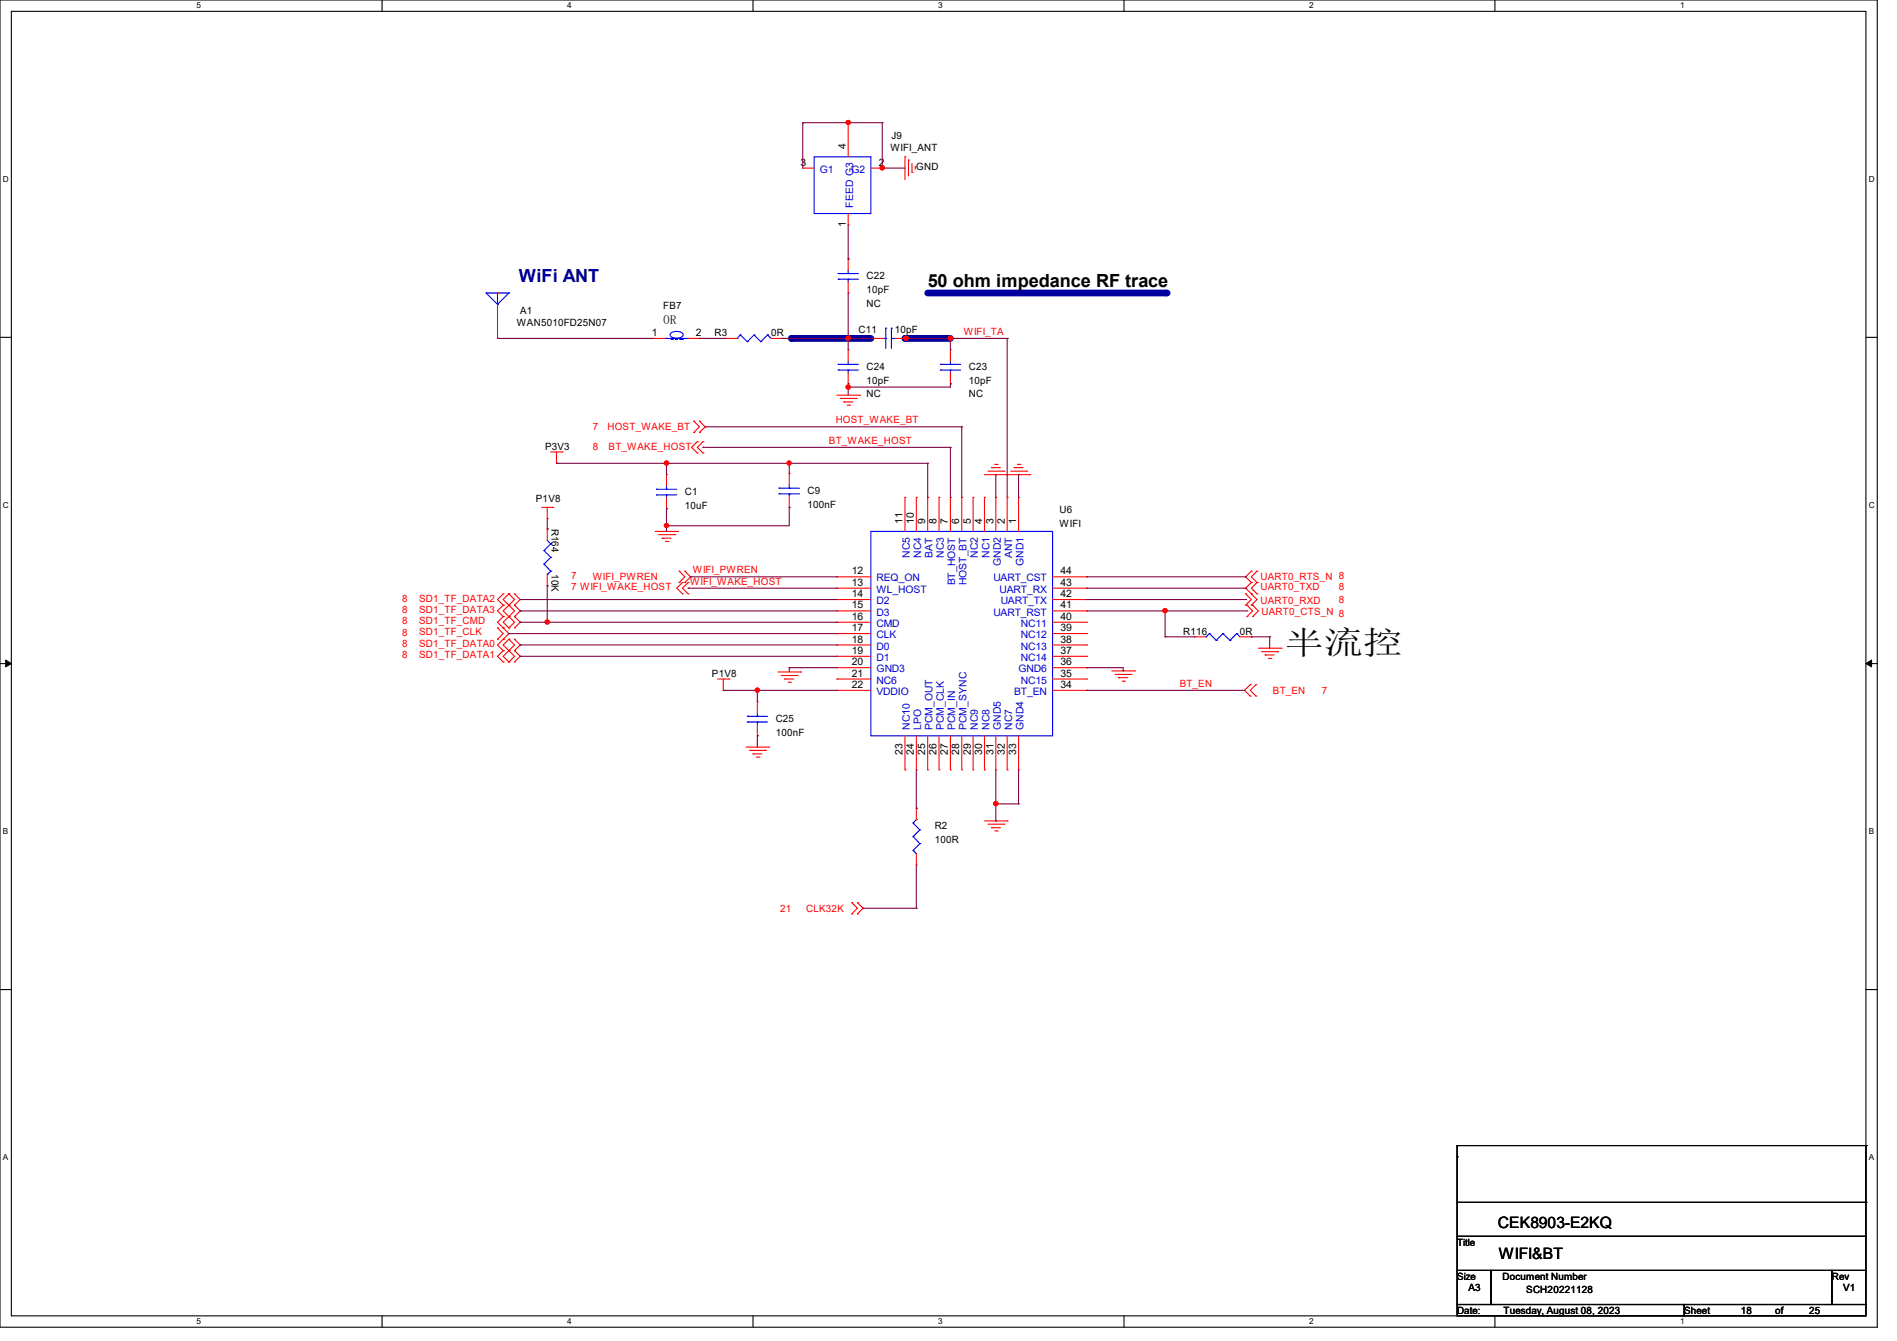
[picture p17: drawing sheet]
<svg xmlns="http://www.w3.org/2000/svg" width="297mm" height="210mm" viewBox="0 0 297 210" stroke-linecap="round" stroke-linejoin="round" font-family="sans-serif">
<defs><g id="words">
<text font-size="5.1" x="201.1" y="102.4">半流控</text>
<text font-size="2.8" fill="#000080" x="81.2" y="44.2">WiFi ANT</text>
<text font-size="2.8" x="145.2" y="45">50 ohm impedance RF trace</text>
<g font-size="2.5">
<text x="234.5" y="192.3">CEK8903-E2KQ</text>
<text x="234.7" y="197.1">WIFI&amp;BT</text>
</g>
<text font-size="1.9" x="103.8" y="50.8">0R</text>
<g font-size="1.6">
<text x="132.4" y="23.3" transform="rotate(-90 132.4 23.3)">4</text>
<text x="139.4" y="23.7">WIFI_ANT</text>
<text x="139.6" y="21.7">J9</text>
<text x="125.3" y="26">3</text>
<text x="137.6" y="26">2</text>
<text x="143.5" y="26.7">GND</text>
<text x="132.4" y="35.6" transform="rotate(-90 132.4 35.6)">1</text>
<text x="135.7" y="43.8">C22</text>
<text x="135.7" y="45.9">10pF</text>
<text x="80.9" y="51.1">WAN5010FD25N07</text>
<text x="81.4" y="49.1">A1</text>
<text x="102.1" y="52.6">1</text>
<text x="103.8" y="48.4">FB7</text>
<text x="109" y="52.6">2</text>
<text x="111.8" y="52.7">R3</text>
<text x="120.7" y="52.7">0R</text>
<text x="134.4" y="52.1">C11</text>
<text x="135.7" y="48">NC</text>
<text x="140.1" y="52.1">10pF</text>
<text x="135.7" y="58">C24</text>
<text x="151.7" y="58">C23</text>
<text x="135.7" y="60.1">10pF</text>
<text x="135.7" y="62.2">NC</text>
<text x="151.7" y="60.1">10pF</text>
<text x="151.7" y="62.2">NC</text>
<text x="85.3" y="70.4">P3V3</text>
<text x="107.2" y="77.6">C1</text>
<text x="126.4" y="77.3">C9</text>
<text x="83.9" y="78.6">P1V8</text>
<text x="86.4" y="82.8" transform="rotate(90 86.4 82.8)">R164</text>
<text x="107.2" y="79.7">10uF</text>
<text x="126.4" y="79.5">100nF</text>
<text x="141.3" y="82" transform="rotate(-90 141.3 82)">11</text>
<text x="143.1" y="82" transform="rotate(-90 143.1 82)">10</text>
<text x="144.9" y="82" transform="rotate(-90 144.9 82)">9</text>
<text x="146.6" y="82" transform="rotate(-90 146.6 82)">8</text>
<text x="148.4" y="82" transform="rotate(-90 148.4 82)">7</text>
<text x="150.2" y="82" transform="rotate(-90 150.2 82)">6</text>
<text x="152" y="82" transform="rotate(-90 152 82)">5</text>
<text x="153.8" y="82" transform="rotate(-90 153.8 82)">4</text>
<text x="155.5" y="82" transform="rotate(-90 155.5 82)">3</text>
<text x="157.3" y="82" transform="rotate(-90 157.3 82)">2</text>
<text x="159.1" y="82" transform="rotate(-90 159.1 82)">1</text>
<text x="165.9" y="80.4">U6</text>
<text x="165.9" y="82.5">WIFI</text>
<text x="86.4" y="90" transform="rotate(90 86.4 90)">10K</text>
<text x="133.3" y="90">12</text>
<text x="166" y="90">44</text>
<text x="133.3" y="91.7">13</text>
<text x="133.3" y="93.5">14</text>
<text x="133.3" y="95.3">15</text>
<text x="166" y="95.3">41</text>
<text x="166" y="93.5">42</text>
<text x="166" y="91.7">43</text>
<text x="133.3" y="97.1">16</text>
<text x="133.3" y="98.8">17</text>
<text x="133.3" y="100.6">18</text>
<text x="166" y="100.6">38</text>
<text x="166" y="98.8">39</text>
<text x="166" y="97.1">40</text>
<text x="185.2" y="99.4">R116</text>
<text x="194.1" y="99.4">0R</text>
<text x="111.5" y="106">P1V8</text>
<text x="133.3" y="102.4">19</text>
<text x="133.3" y="104.2">20</text>
<text x="133.3" y="106">21</text>
<text x="133.3" y="107.7">22</text>
<text x="166" y="107.7">34</text>
<text x="166" y="106">35</text>
<text x="166" y="104.2">36</text>
<text x="166" y="102.4">37</text>
<text x="121.5" y="113.1">C25</text>
<text x="121.5" y="115.2">100nF</text>
<text x="141.3" y="118.2" transform="rotate(-90 141.3 118.2)">23</text>
<text x="143.1" y="118.2" transform="rotate(-90 143.1 118.2)">24</text>
<text x="144.9" y="118.2" transform="rotate(-90 144.9 118.2)">25</text>
<text x="146.6" y="118.2" transform="rotate(-90 146.6 118.2)">26</text>
<text x="148.4" y="118.2" transform="rotate(-90 148.4 118.2)">27</text>
<text x="150.2" y="118.2" transform="rotate(-90 150.2 118.2)">28</text>
<text x="152" y="118.2" transform="rotate(-90 152 118.2)">29</text>
<text x="153.8" y="118.2" transform="rotate(-90 153.8 118.2)">30</text>
<text x="155.5" y="118.2" transform="rotate(-90 155.5 118.2)">31</text>
<text x="157.3" y="118.2" transform="rotate(-90 157.3 118.2)">32</text>
<text x="159.1" y="118.2" transform="rotate(-90 159.1 118.2)">33</text>
<text x="146.3" y="129.8">R2</text>
<text x="146.3" y="131.9">100R</text>
<text x="228.1" y="195.1">Title</text>
<text x="228.1" y="200.4">Size</text>
<text x="229.9" y="202.2">A3</text>
<text x="235.2" y="200.4">Document Number</text>
<text x="239" y="202.5">SCH20221128</text>
<text x="286.8" y="200.4">Rev</text>
<text x="288.6" y="202.2">V1</text>
<text x="228.1" y="205.7">Date:</text>
<text x="235.4" y="205.7">Tuesday, August 08, 2023</text>
<text x="263.7" y="205.7">Sheet</text>
<text x="272.6" y="205.7">18</text>
<text x="277.9" y="205.7">of</text>
<text x="283.2" y="205.7">25</text>
</g>
<g font-size="1.6" fill="#00c">
<text x="128.4" y="27.1">G1</text>
<text x="133.3" y="27.1">G2</text>
<text x="133.6" y="32.6" transform="rotate(-90 133.6 32.6)">FEED G3</text>
<text x="142.5" y="87.4" transform="rotate(-90 142.5 87.4)">NC5</text>
<text x="144.2" y="87.4" transform="rotate(-90 144.2 87.4)">NC4</text>
<text x="146" y="87.3" transform="rotate(-90 146 87.3)">BAT</text>
<text x="147.8" y="87.4" transform="rotate(-90 147.8 87.4)">NC3</text>
<text x="153.1" y="87.4" transform="rotate(-90 153.1 87.4)">NC2</text>
<text x="154.9" y="87.4" transform="rotate(-90 154.9 87.4)">NC1</text>
<text x="156.7" y="88.6" transform="rotate(-90 156.7 88.6)">GND2</text>
<text x="158.5" y="87.4" transform="rotate(-90 158.5 87.4)">ANT</text>
<text x="160.2" y="88.6" transform="rotate(-90 160.2 88.6)">GND1</text>
<text x="137.2" y="91.1">REQ_ON</text>
<text x="137.2" y="92.8">WL_HOST</text>
<text x="137.2" y="94.6">D2</text>
<text x="149.6" y="91.7" transform="rotate(-90 149.6 91.7)">BT_HOST</text>
<text x="151.3" y="91.7" transform="rotate(-90 151.3 91.7)">HOST_BT</text>
<text x="155.5" y="91.1">UART_CST</text>
<text x="156.5" y="92.8">UART_RX</text>
<text x="156.7" y="94.6">UART_TX</text>
<text x="137.2" y="96.4">D3</text>
<text x="137.2" y="98.2">CMD</text>
<text x="137.2" y="100">CLK</text>
<text x="137.2" y="101.7">D0</text>
<text x="155.5" y="96.4">UART_RST</text>
<text x="159.8" y="101.7">NC13</text>
<text x="159.8" y="100">NC12</text>
<text x="159.8" y="98.2">NC11</text>
<text x="137.2" y="103.5">D1</text>
<text x="137.2" y="105.3">GND3</text>
<text x="137.2" y="107.1">NC6</text>
<text x="159.5" y="105.3">GND6</text>
<text x="159.8" y="107.1">NC15</text>
<text x="159.8" y="103.5">NC14</text>
<text x="137.2" y="108.8">VDDIO</text>
<text x="158.8" y="108.8">BT_EN</text>
<text x="142.5" y="114.3" transform="rotate(-90 142.5 114.3)">NC10</text>
<text x="144.2" y="114.3" transform="rotate(-90 144.2 114.3)">LPO</text>
<text x="146" y="114.3" transform="rotate(-90 146 114.3)">PCM_OUT</text>
<text x="147.8" y="114.3" transform="rotate(-90 147.8 114.3)">PCM_CLK</text>
<text x="149.6" y="114.3" transform="rotate(-90 149.6 114.3)">PCM_IN</text>
<text x="151.3" y="114.3" transform="rotate(-90 151.3 114.3)">PCM_SYNC</text>
<text x="153.1" y="114.3" transform="rotate(-90 153.1 114.3)">NC9</text>
<text x="154.9" y="114.3" transform="rotate(-90 154.9 114.3)">NC8</text>
<text x="156.7" y="114.3" transform="rotate(-90 156.7 114.3)">GND5</text>
<text x="158.5" y="114.3" transform="rotate(-90 158.5 114.3)">NC7</text>
<text x="160.2" y="114.3" transform="rotate(-90 160.2 114.3)">GND4</text>
</g>
<g font-size="1.6" fill="#f00">
<text x="150.9" y="52.4">WIFI_TA</text>
<text x="92.8" y="70.4">8</text>
<text x="92.8" y="67.4">7</text>
<text x="95.1" y="67.4">HOST_WAKE_BT</text>
<text x="95.3" y="70.4">BT_WAKE_HOST</text>
<text x="129.8" y="69.5">BT_WAKE_HOST</text>
<text x="130.9" y="66.3">HOST_WAKE_BT</text>
<text x="108.5" y="89.8">WIFI_PWREN</text>
<text x="62.9" y="94.2">8</text>
<text x="65.6" y="94.2">SD1_TF_DATA2</text>
<text x="89.5" y="90.7">7</text>
<text x="89.5" y="92.5">7 WIFI_WAKE_HOST</text>
<text x="92.8" y="90.9">WIFI_PWREN</text>
<text x="108.1" y="91.6">WIFI_WAKE_HOST</text>
<text x="197.4" y="90.9">UART0_RTS_N 8</text>
<text x="197.4" y="92.5">UART0_TXD</text>
<text x="197.4" y="94.6">UART0_RXD</text>
<text x="209.6" y="92.5">8</text>
<text x="209.6" y="94.4">8</text>
<text x="62.9" y="96">8</text>
<text x="62.9" y="97.8">8</text>
<text x="62.9" y="99.6">8</text>
<text x="62.9" y="101.3">8</text>
<text x="65.6" y="96">SD1_TF_DATA3</text>
<text x="65.6" y="97.8">SD1_TF_CMD</text>
<text x="65.6" y="99.4">SD1_TF_CLK</text>
<text x="65.6" y="101.3">SD1_TF_DATA0</text>
<text x="197.5" y="96.4">UART0_CTS_N 8</text>
<text x="62.9" y="103.1">8</text>
<text x="65.6" y="103.1">SD1_TF_DATA1</text>
<text x="184.7" y="107.6">BT_EN</text>
<text x="199.3" y="108.7">BT_EN</text>
<text x="207" y="108.7">7</text>
<text x="122.1" y="142.8">21</text>
<text x="126.2" y="142.8">CLK32K</text>
</g>
<g font-size="1.3">
<text x="30.8" y="1.3">5</text>
<text x="88.8" y="1.3">4</text>
<text x="146.9" y="1.3">3</text>
<text x="205" y="1.3">2</text>
<text x="263.1" y="1.3">1</text>
<text x=".5" y="28.4">D</text>
<text x="292.6" y="28.4">D</text>
<text x=".5" y="79.5">C</text>
<text x="292.6" y="79.5">C</text>
<text x=".5" y="130.6">B</text>
<text x="292.6" y="130.6">B</text>
<text x=".5" y="181.7">A</text>
<text x="292.6" y="181.7">A</text>
<text x="30.8" y="207.4">5</text>
<text x="88.8" y="207.4">4</text>
<text x="146.9" y="207.4">3</text>
<text x="205" y="207.4">2</text>
<text x="263.1" y="207.4">1</text>
</g>
</g></defs>
<path d="M0 0h293.9v207.9h-293.9zM1.8 1.8h290.3v204.3h-290.3z" fill="none" stroke="#000" stroke-width=".17"/>
<g fill="#fff">
<path d="M30.8 .2h.7v1.4h-.7z"/>
<path d="M30.8 206.2h.7v1.4h-.7z"/>
</g>
<path d="M59.8 0v1.8M59.8 206.1v1.8" fill="none" stroke="#000" stroke-width=".17"/>
<g fill="#fff">
<path d="M88.8 .2h.7v1.4h-.7z"/>
<path d="M88.8 206.2h.7v1.4h-.7z"/>
</g>
<path d="M117.9 0v1.8M117.9 206.1v1.8" fill="none" stroke="#000" stroke-width=".17"/>
<g fill="#fff">
<path d="M146.9 .2h.7v1.4h-.7z"/>
<path d="M146.9 206.2h.7v1.4h-.7z"/>
</g>
<path d="M176 0v1.8M176 206.1v1.8" fill="none" stroke="#000" stroke-width=".17"/>
<g fill="#fff">
<path d="M205 .2h.7v1.4h-.7z"/>
<path d="M205 206.2h.7v1.4h-.7z"/>
</g>
<path d="M234.1 0v1.8M234.1 206.1v1.8" fill="none" stroke="#000" stroke-width=".17"/>
<g fill="#fff">
<path d="M263.1 .2h.6v1.4h-.6z"/>
<path d="M263.1 206.2h.6v1.4h-.6z"/>
<path d="M.5 27.3h.9v1.4h-.9z"/>
<path d="M292.6 27.3h.9v1.4h-.9z"/>
<path d="M.5 78.4h.9v1.4h-.9z"/>
<path d="M292.6 78.4h.9v1.4h-.9z"/>
</g>
<path d="M0 52.8h1.8M292.1 52.8h1.8" fill="none" stroke="#000" stroke-width=".17"/>
<g fill="#fff">
<path d="M.5 129.5h.8v1.4h-.8z"/>
<path d="M292.6 129.5h.8v1.4h-.8z"/>
</g>
<path d="M0 103.9h1.8M292.1 103.9h1.8" fill="none" stroke="#000" stroke-width=".17"/>
<path d="M.9 103.4l.9 .5-.9 .5zM292.1 103.9l.9-.5v1z" fill="#000" stroke="#000" stroke-width=".16"/>
<g fill="#fff">
<path d="M.5 180.5h.8v1.4h-.8z"/>
<path d="M292.6 180.5h.8v1.4h-.8z"/>
</g>
<path d="M0 155h1.8M292.1 155h1.8" fill="none" stroke="#000" stroke-width=".17"/>
<path d="M141.7 53h7.1" fill="none" stroke="#0000a0" stroke-width="1.1"/>
<circle cx="141.7" cy="53" r=".53" fill="#0000a0"/>
<path d="M123.9 53h12.5" fill="none" stroke="#0000a0" stroke-width="1.1"/>
<circle cx="123.9" cy="53" r=".53" fill="#0000a0"/>
<path d="M145.2 45.9h37.4" fill="none" stroke="#0000a0" stroke-width="1.1"/>
<circle cx="182.6" cy="45.9" r=".53" fill="#0000a0"/>
<g fill="none" stroke="#f00" stroke-width=".17">
<path d="M132.8 19.2h.1M132.8 19.2v5.4M125.7 26.3h.1M125.7 26.3h1.8M132.8 35.2h.1M132.8 33.4v1.8M136.4 26.3h1.7M138.1 26.3h.1M141.7 24.6h.1M141.7 24.6v3.5M142.2 25.1h.1M142.2 25.1v2.5"/>
<path d="M142.8 27h.1M142.8 25.6v1.4M143.3 26.1h.1M143.3 26.1v.4M77.9 53h.1M77.9 45.9h.1M77.9 47.7v5.3M102.4 53h.1M102.4 53h1.8M107.7 53h1.8M109.5 53h.1M113.6 53h.1"/>
<path d="M113.6 53h1.8M120.7 53h1.8M122.5 53h.1M132.8 45.9h.1M132.8 40.6h.1M132.8 54.8h.1M132.8 40.6v1.7M132.8 44.1v1.8M132.8 54.8v1.8M132.8 58.3v1.8M136.6 53h.1M136.6 53h1.7"/>
<path d="M140.1 53h1.8M141.9 53h.1M148.8 54.8h.1M148.8 54.8v1.8M148.8 58.3v1.8M84.8 79.5h1.8M85.7 79.5v1.7M86.2 70.8h1.8M86.6 79.5h.1M87.1 72.6h.1M87.1 70.8v1.8M88 70.8h.1"/>
<path d="M104.4 79.7h.1M104.4 74.3h.1M104.4 74.3v1.8M104.4 77.9v1.8M108.6 67.7h.1M108.6 66h.1M108.6 66l.9 .8-.9 .9M109.2 71h.1M109.2 69.2h.1M109.2 69.2l-.9 .9 .9 .9M109.5 66h.1M109.5 67.7h.1"/>
<path d="M109.5 66l.9 .8-.9 .9M110.1 71h.1M110.1 69.2h.1M110.1 69.2l-.9 .9 .9 .9M123.6 79.5h.1M123.6 74.1h.1M123.6 74.1v1.8M123.6 77.7v1.8M131 61.9h3.6M131.6 62.4h2.5M132.1 62.9h.1M132.1 62.9h1.4"/>
<path d="M132.6 63.5h.4M132.8 60.1h.1M133 63.5h.1M134.1 62.4h.1M134.6 61.9h.1M141.7 77.9h.1M141.7 77.9v5.3M143.5 77.9h.1M143.5 77.9v5.3M145.2 77.9h.1M145.2 77.9v5.3M147 77.9h.1"/>
<path d="M147 77.9v5.3M148.8 77.9h.1M148.8 60.1h.1M148.8 77.9v5.3M150.6 77.9h.1M150.6 77.9v5.3M152.4 77.9h.1M152.4 77.9v5.3M154.1 77.9h.1M154.1 74.3h7.1M154.1 77.9v5.3M154.7 73.8h2.5"/>
<path d="M155.2 73.2h.1M155.2 73.2h1.4M155.7 72.7h.4M155.9 77.9h.1M155.9 77.9v5.3M156.1 72.7h.1M157.2 73.8h.1M157.7 74.3h.1M157.7 77.9h.1M157.7 77.9v5.3M158.2 73.8h2.5M158.8 73.2h.1"/>
<path d="M158.8 73.2h1.4M159.3 72.7h.4M159.5 77.9h.1M159.5 77.9v5.3M159.7 72.7h.1M160.7 73.8h.1M161.2 74.3h.1M77.9 98.3h.1M77.9 98.3l.9 .9-.9 .9M78.8 93h.1M78.8 94.8h.1M78.8 96.6h.1"/>
<path d="M78.8 98.3h.1M78.8 96.6l-.9 .9 1.8 1.7-1.8 1.8 .9 .9M78.8 93l-.9 .9 .9 .9M78.8 94.8l-.9 .9 .9 .9M79.7 94.8h.1M79.7 93h.1M79.7 96.6h.1M79.7 98.3h.1M79.7 93l.9 .9-1.8 1.8 1.8 1.8-.9 .8M79.7 93l-.9 .9 1.8 1.8-1.8 1.8 .9 .8M80.6 93h.1M80.6 94.8h.1"/>
<path d="M80.6 96.6h.1M80.6 98.3h.1M80.6 93l.8 .9-.8 .9M80.6 94.8l.8 .9-.8 .9M80.6 96.6l.8 .9-.8 .8M85.7 81.2h.1M85.7 82.8h.1M85.7 91.7h.1M85.7 82.8v1.8M85.7 90v1.7M102.6 83.2h3.5M103.1 83.7h2.5"/>
<path d="M103.7 84.3h.1M103.7 84.3h1.4M104.2 84.8h.4M104.6 84.8h.1M105.6 83.7h.1M106.1 83.2h.1M106.3 91.2h.1M106.3 89.5h.1M106.3 89.5l.9 .8-.9 .9M106.8 93h.1M106.8 91.2h.1M106.8 91.2l-.8 .9 .8 .9"/>
<path d="M107.2 89.5h.1M107.2 91.2h.1M107.2 89.5l.9 .8-.9 .9M107.7 93h.1M107.7 91.2h.1M107.7 91.2l-.9 .9 .9 .9M131 90.3h.1M131 92.1h.1M131 93.9h.1M131 95.7h.1M131 97.5h.1M131 99.2h.1"/>
<path d="M131 90.3h5.4M131 92.1h5.4M131 93.9h5.4M131 95.7h5.4M131 97.5h5.4M131 99.2h5.4M164.8 90.3h5.3M164.8 92.1h5.3M164.8 93.9h5.3M164.8 95.7h5.3M164.8 97.5h5.3M164.8 99.2h5.3"/>
<path d="M170.1 99.2h.1M170.1 97.5h.1M170.1 95.7h.1M170.1 93.9h.1M170.1 92.1h.1M170.1 90.3h.1M187 99.7h.1M187 99.7h1.8M194.1 99.7h1.8M195 93h.1M195 94.8h.1M195 93l.9 .9-.9 .9"/>
<path d="M195.2 94.8h.1M195.2 96.6h.1M195.2 94.8l.9 .9-.9 .9M195.9 89.5h.1M195.9 91.2h.1M195.9 93h.1M195.9 94.8h.1M195.9 99.7h.1M195.9 89.5l-.9 .8 .9 .9M195.9 91.2l-.9 .9 1.8 1.8-.9 .9M196.1 94.8h.1M196.1 96.6h.1"/>
<path d="M196.1 94.8l.9 .9-.9 .9M196.8 91.2h.1M196.8 89.5h.1M196.8 93h.1M196.8 89.5l-.9 .8 .9 .9M196.8 91.2l-.9 .9 .9 .9M77.9 100.1h.1M78.8 100.1h.1M78.8 101.9h.1M78.8 103.7h.1M78.8 101.9l-.9 .9 .9 .9M79.7 101.9h.1"/>
<path d="M79.7 100.1h.1M79.7 103.7h.1M79.7 100.1l.9 .9-1.8 1.8 .9 .9M79.7 100.1l-.9 .9 1.8 1.8-.9 .9M80.6 100.1h.1M80.6 101.9h.1M80.6 103.7h.1M80.6 100.1l.8 .9-.8 .9M80.6 101.9l.8 .9-.8 .9M112.4 106.3h1.7M113.2 108.1h.1M113.2 106.3v1.8"/>
<path d="M114.1 106.3h.1M116.8 117h3.6M117.3 117.5h2.5M117.9 118.1h.1M117.9 118.1h1.4M118.4 118.6h.4M118.6 115.2h.1M118.6 109.9h.1M118.6 109.9v1.8M118.6 113.5v1.7M118.8 118.6h.1M119.8 117.5h.1"/>
<path d="M120.4 117h.1M121.8 105.2h3.5M122.3 105.8h2.5M122.9 106.3h.1M122.9 106.3h1.4M123.4 106.8h.3M123.7 106.8h.1M124.8 105.8h.1M125.3 105.2h.1M131 101h.1M131 102.8h.1M131 104.6h.1"/>
<path d="M131 106.3h.1M131 108.1h.1M131 106.3h5.4M131 101h5.4M131 102.8h5.4M131 104.6h5.4M131 108.1h5.4M141.7 115.2v5.4M143.5 115.2v5.4M145.2 115.2v5.4M147 115.2v5.4M148.8 115.2v5.4"/>
<path d="M150.6 115.2v5.4M152.4 115.2v5.4M154.1 115.2v5.4M155.9 115.2v5.4M157.7 115.2v5.4M159.5 115.2v5.4M164.8 106.3h5.3M164.8 101h5.3M164.8 102.8h5.3M164.8 104.6h5.3M164.8 108.1h5.3M170.1 108.1h.1"/>
<path d="M170.1 106.3h.1M170.1 104.6h.1M170.1 102.8h.1M170.1 101h.1M174.1 105.1h3.5M174.6 105.6h2.5M175.1 106.1h.1M175.1 106.1h1.5M175.7 106.7h.3M176 106.7h.1M177.1 105.6h.1M177.6 105.1h.1"/>
<path d="M195.7 107.2h.1M195.7 109h.1M195.7 107.2l-.8 .9 .8 .9M196.6 109h.1M196.6 107.2h.1M196.6 107.2l-.9 .9 .9 .9M197 101.5h3.6M197.5 102.1h2.5M198.1 102.6h.1M198.1 102.6h1.4M198.6 103.1h.4M199 103.1h.1"/>
<path d="M200 102.1h.1M200.6 101.5h.1M141.7 120.6h.1M143.5 120.6h.1M143.5 135.5h.1M143.5 126.6h.1M143.5 126.6v1.8M143.5 133.7v1.8M145.2 120.6h.1M147 120.6h.1M148.8 120.6h.1M150.6 120.6h.1"/>
<path d="M152.4 120.6h.1M154.1 120.6h.1M154.1 128.6h3.6M154.7 129.1h2.5M155.2 129.6h.1M155.2 129.6h1.4M155.7 130.1h.4M155.9 120.6h.1M156.1 130.1h.1M157.2 129.1h.1M157.7 128.6h.1M157.7 120.6h.1"/>
<path d="M159.5 120.6h.1M133.3 143.1h.1M133.3 141.4h.1M133.3 141.4l.9 .8-.9 .9M134.2 141.4h.1M134.2 143.1h.1M134.2 141.4l.9 .8-.9 .9"/>
</g>
<g fill="none" stroke="#000" stroke-width=".17">
<path d="M228.1 179.4h.1M228.1 179.4v8.9M228.1 179.4h64M292.1 179.4h.1M292.1 179.4v8.9M228.1 188.3h64v5.3h-64zM228.1 193.6h64v5.4h-64zM228.1 199h5.4v5.3h-5.4zM228.1 181.2h.1M233.5 199h53.3v5.3h-53.3zM286.8 199h5.3v5.3h-5.3zM292.1 188.3h.1"/>
<path d="M228.1 204.3h35.6v1.8h-35.6zM263.7 204.3h28.4v1.8h-28.4z"/>
</g>
<g fill="none" stroke="#00f" stroke-width=".17">
<path d="M127.5 24.6h8.9v8.8h-8.9zM76.1 45.9h.1M76.1 45.9h3.6M76.1 45.9l1.8 1.8M77.9 47.7h.1M77.9 45.9v1.8M79.7 45.9h.1M79.7 45.9l-1.8 1.8M104.2 53h.1M104.2 53h3.5M105 52.2a1.57 1.57 0 0 1 1.9 0l.1 .2a1.28 1.28 0 0 1-2.1 0zM107.7 53h.1"/>
<path d="M115.4 53h.1M115.9 52.5h.1M115.9 52.5l1.1 1M115.9 52.5l-.5 .5M117 53.5h.1M118.1 52.5h.1M118.1 52.5l1 1M118.1 52.5l-1.1 1M119.1 53.5h.1M120.2 52.5h.1M120.2 52.5l.5 .5M120.2 52.5l-1.1 1"/>
<path d="M131.2 42.8h.1M131.2 43.7h.1M131.2 57.1h.1M131.2 58h.1M131.2 42.8h3.2M131.2 43.7h3.2M131.2 57.1h3.2M131.2 58h3.2M132.8 43.7h.1M132.8 42.8h.1M132.8 58h.1M132.8 57.1h.1"/>
<path d="M132.8 42.3v.5M132.8 43.7v.4M132.8 56.6v.5M132.8 58v.3M138.3 53h.4M138.7 53h.1M138.7 51.4h.1M138.7 51.4v3.2M139.6 51.4h.1M139.6 53h.1M139.6 53h.5M139.6 51.4v3.2"/>
<path d="M147.2 57.1h.1M147.2 58h.1M147.2 57.1h3.2M147.2 58h3.2M148.8 58h.1M148.8 57.1h.1M148.8 56.6v.5M148.8 58v.3M102.8 76.6h.1M102.8 77.5h.1M102.8 76.6h3.2M102.8 77.5h3.2"/>
<path d="M104.4 77.5h.1M104.4 76.6h.1M104.4 76.1v.5M104.4 77.5v.4M122 76.5h.1M122 77.3h.1M122 76.5h3.2M122 77.3h3.2M123.6 77.3h.1M123.6 76.5h.1M123.6 75.9v.6M123.6 77.3v.4"/>
<path d="M85.2 86.2h.1M85.2 88.3h.1M85.2 86.2l1 1.1M85.2 88.3l1 1.2M85.7 90h.1M85.7 84.6l.5 .6M86.2 85.2h.1M86.2 87.3h.1M86.2 89.5h.1M86.2 85.2l-1 1M86.2 87.3l-1 1M86.2 89.5l-.5 .5"/>
<path d="M136.4 83.2h28.4v32h-28.4zM188.8 99.7h.1M189.4 99.2h.1M189.4 99.2l1 1.1M189.4 99.2l-.6 .5M191.5 99.2h.1M191.5 99.2l1.1 1.1M191.5 99.2l-1.1 1.1M193.6 99.2h.1M193.6 99.2l.5 .5M193.6 99.2l-1 1.1M117 112.2h.1"/>
<path d="M117 113.1h.1M117 112.2h3.2M117 113.1h3.2M118.6 113.1h.1M118.6 112.2h.1M118.6 111.7v.5M118.6 113.1v.4M190.4 100.3h.1M192.6 100.3h.1M143 133.2h.1M143 131h.1M143 128.9h.1"/>
<path d="M143 133.2l.5 .5M143 131l1 1.1M143 128.9l1 1.1M143.5 128.4h.1M143.5 128.4l-.5 .5M144 132.1h.1M144 130h.1M144 132.1l-1 1.1M144 130l-1 1"/>
</g>
<path d="M105.1 53.2h1.7M106.8 53.2h.1" fill="none" stroke="#00f" stroke-width=".17" stroke-dasharray=".3"/>
<g fill="none" stroke="#800040" stroke-width=".17">
<path d="M125.7 19.2h.1M125.7 19.2v7.1M125.7 19.2h12.4M132.8 19.2h.1M138.1 19.2h.1M138.1 19.2v7.1M132.8 35.2v5.4M138.1 26.3h.1M138.1 26.3h3.6M77.9 53h.1M77.9 53h24.5M109.5 53h.1"/>
<path d="M109.5 53h4.1M122.5 53h.1M122.5 53h14.1M132.8 40.6h.1M132.8 53h.1M132.8 45.9v8.9M141.9 53h15.8M148.8 53h.1M148.8 53v1.8M157.7 53h.1M157.7 53v24.9M87.1 72.6h.1"/>
<path d="M87.1 72.6h58.1M104.4 72.6h.1M104.4 79.7h.1M104.4 72.6v1.7M104.4 79.7v3.5M110.1 70.1h.1M110.1 70.1h38.7M110.4 66.8h.1M110.4 66.8h40.2M123.6 72.6h.1M123.6 79.5h.1M123.6 79.5v2.8h-19.2"/>
<path d="M123.6 72.6v1.5M132.8 60.6h.1M132.8 60.1h.1M132.8 60.1v1.8M145.2 72.6h.1M145.2 72.6v5.3M148.8 70.1h.1M148.8 60.1h.1M148.8 60.1v.5h-16M148.8 70.1v7.8M150.6 66.8h.1M150.6 66.8v11.1"/>
<path d="M155.9 74.3h.1M155.9 74.3v3.6M159.5 74.3h.1M159.5 74.3v3.6M79.7 99.2h.1M79.7 99.2h51.3M81.4 95.7h.1M81.4 93.9h.1M81.4 97.5h.1M81.4 93.9h49.6M81.4 95.7h49.6M81.4 97.5h49.6"/>
<path d="M85.7 97.5h.1M85.7 91.7h.1M85.7 82.8h.1M85.7 81.2v1.6M85.7 91.7v5.8M104.4 82.3h.1M107.7 92.1h.1M107.7 92.1h23.3M108.1 90.3h.1M108.1 90.3h22.9M170.1 90.3h24.9M170.1 92.1h24.9"/>
<path d="M170.1 93.9h24.9M170.1 95.7h25.1M182.4 95.7h.1M182.4 99.7h.1M182.4 99.7h4.6M182.4 95.7v4M195 90.3h.1M195 92.1h.1M195 93.9h.1M195.2 95.7h.1M195.9 99.7h.1M195.9 99.7h2.9"/>
<path d="M198.8 99.7h.1M198.8 99.7v1.8M81.4 101h.1M81.4 102.8h.1M81.4 101h49.6M81.4 102.8h49.6M113.2 108.1h.1M113.2 108.1h17.8M118.6 115.2h.1M118.6 108.1h.1M118.6 108.1v1.8M118.6 115.2v1.8"/>
<path d="M123.6 104.6h.1M123.6 104.6h7.4M123.6 104.6v.6M170.1 108.1h.1M170.1 104.6h.1M170.1 108.1h24.8M170.1 104.6h5.8v.5M175.9 105.1h.1M143.5 126.6h.1M143.5 120.6v6M143.5 135.5v6.7M155.9 125.9h.1"/>
<path d="M155.9 128.6h.1M155.9 120.6v8M155.9 125.9h3.6M159.5 125.9h.1M159.5 120.6v5.3M135.1 142.2h.1M135.1 142.2h8.4M143.5 142.2h.1"/>
</g>
<g fill="#f00" stroke="#f00" stroke-width=".17">
<circle cx="132.8" cy="19.2" r=".33"/>
<circle cx="138.1" cy="26.3" r=".33"/>
<circle cx="132.8" cy="53" r=".33"/>
<circle cx="132.8" cy="60.6" r=".33"/>
<circle cx="182.4" cy="95.6" r=".33"/>
<circle cx="155.9" cy="125.9" r=".33"/>
<circle cx="104.4" cy="72.5" r=".33"/>
<circle cx="123.5" cy="72.5" r=".32"/>
<circle cx="104.4" cy="82.3" r=".33"/>
<circle cx="118.6" cy="108.1" r=".33"/>
<circle cx="141.9" cy="53" r=".33"/>
<circle cx="148.8" cy="53" r=".33"/>
<circle cx="85.7" cy="97.4" r=".33"/>
</g>
<use href="#words"/>
</svg>
